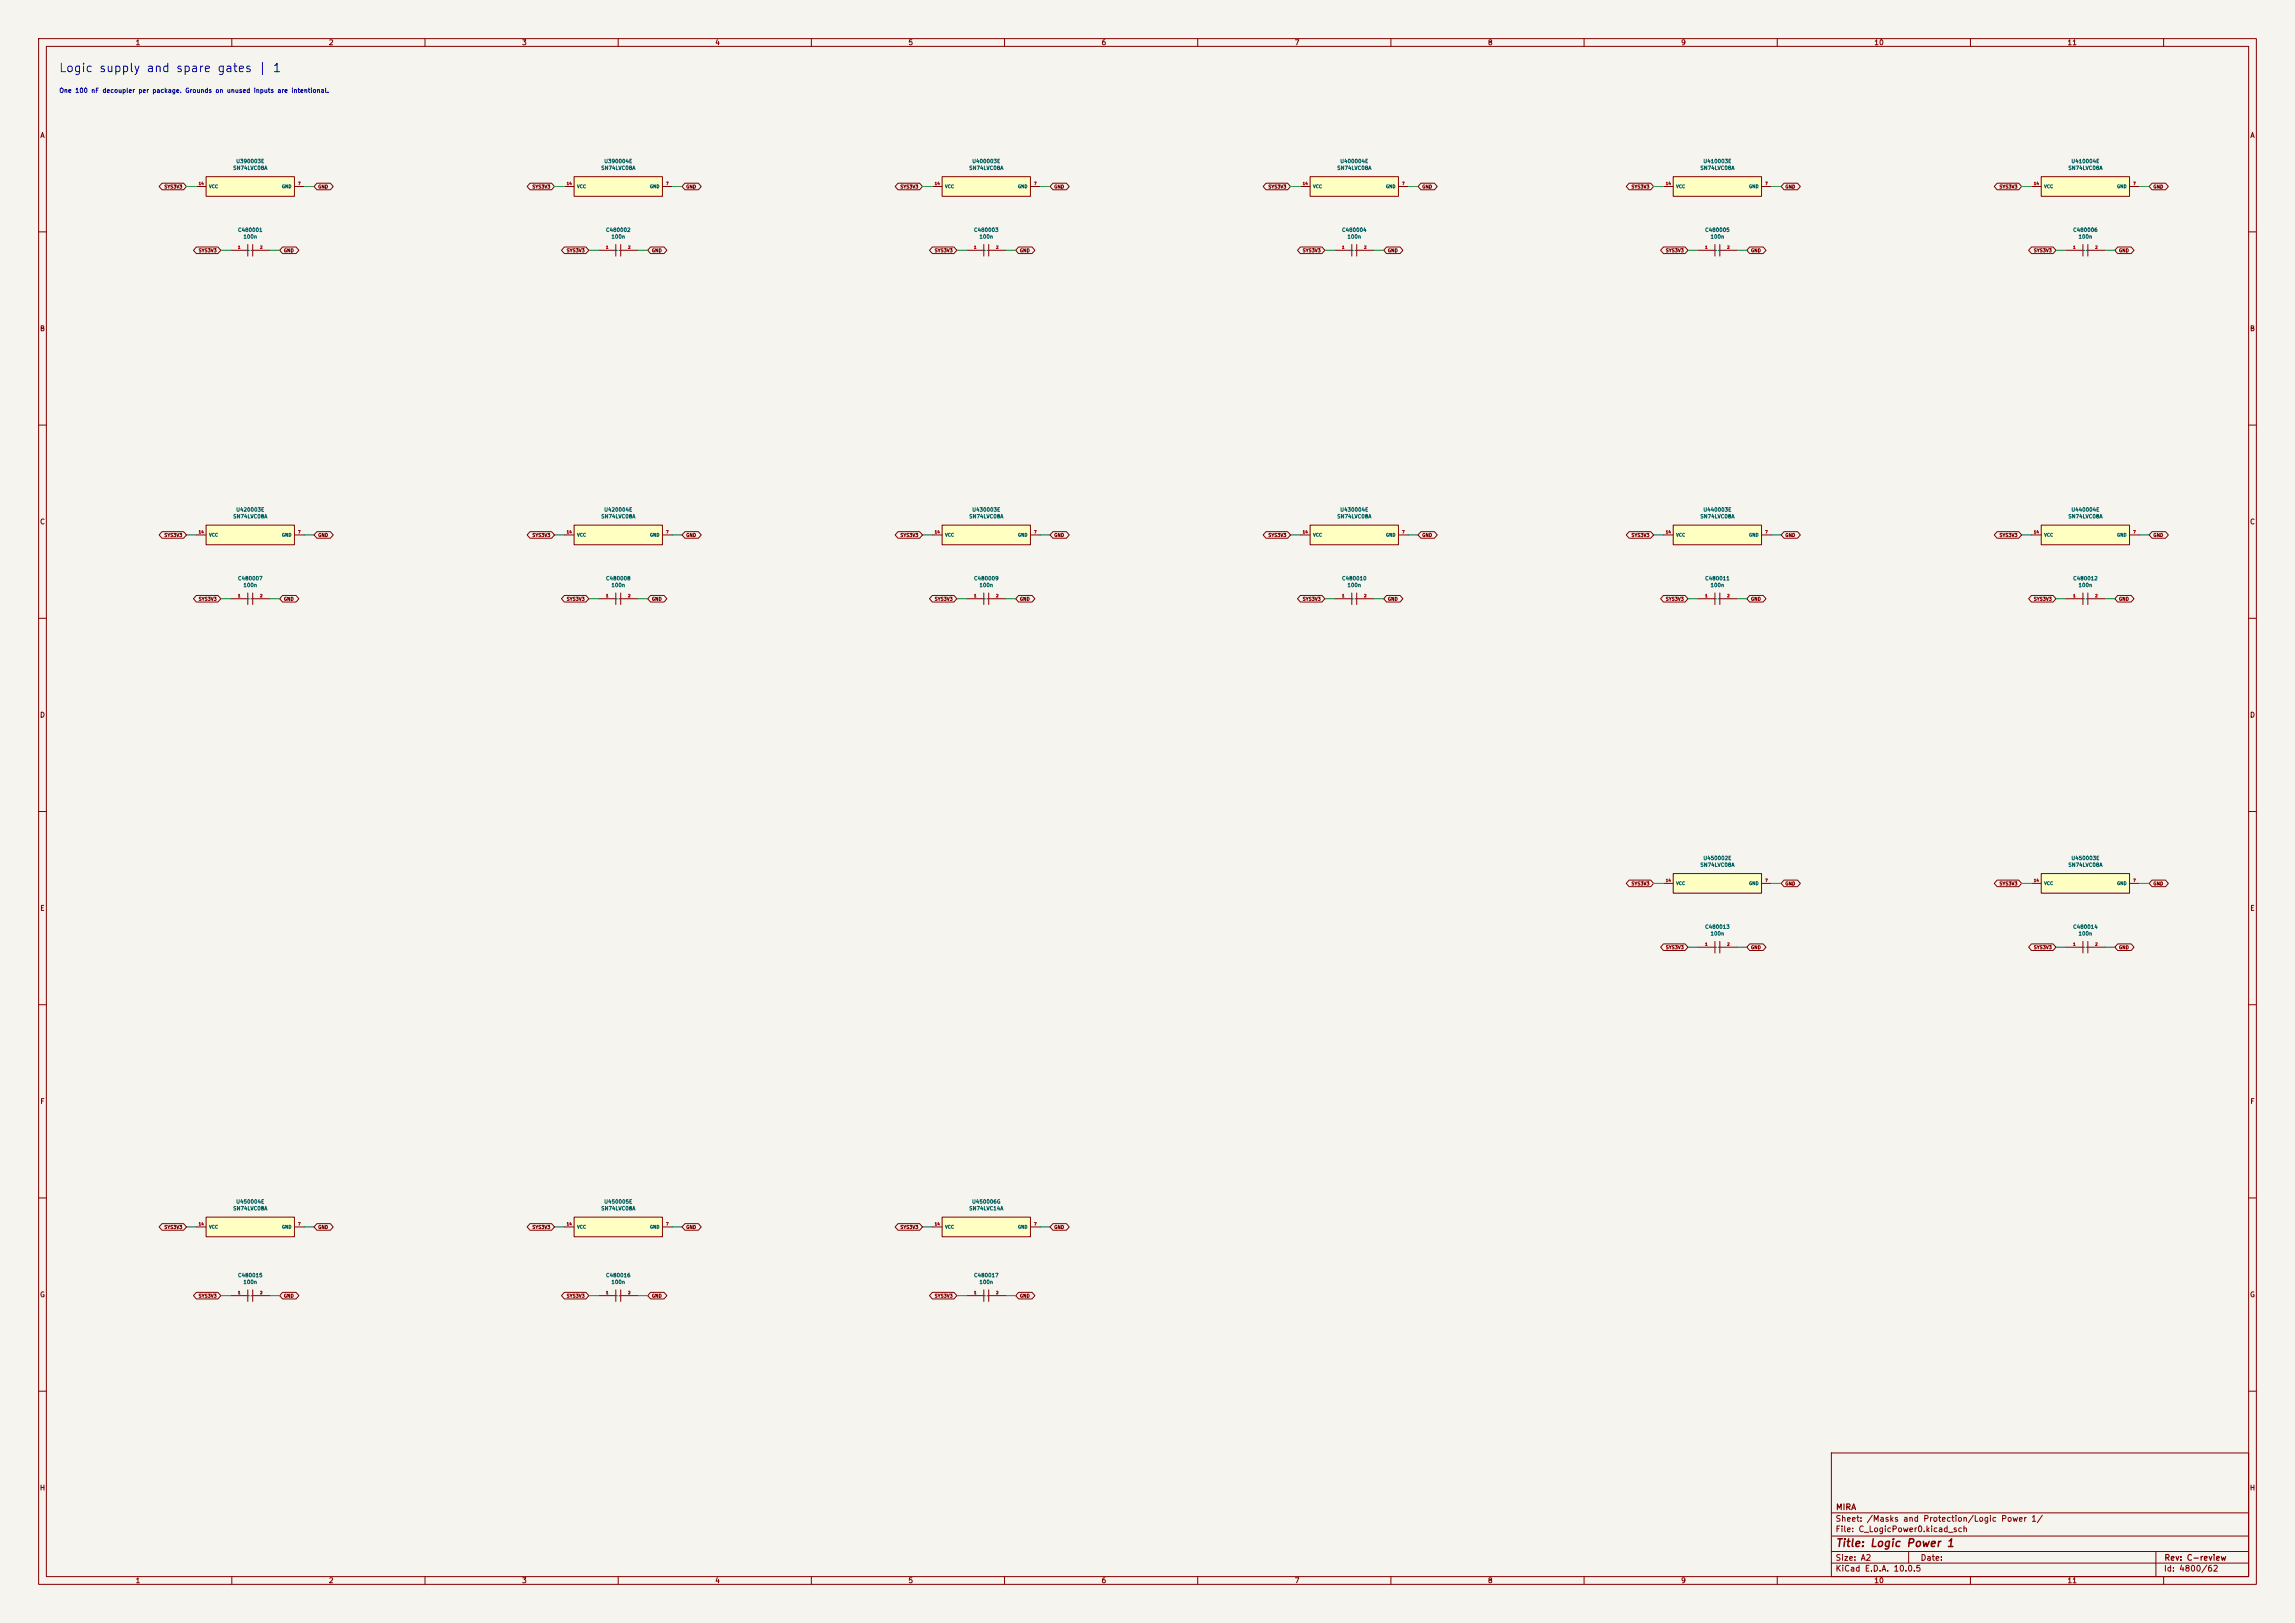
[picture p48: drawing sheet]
<svg xmlns="http://www.w3.org/2000/svg" width="594mm" height="420mm" viewBox="0 0 594 420" stroke-linecap="round" stroke-linejoin="round" font-family="sans-serif">
<defs><g id="words">
<text font-size="2.2" fill="#0000c2" x="15.1" y="19.2">Logic supply and spare gates | 1</text>
<text font-size="2" fill="#840000" x="475" y="400.8">Title: Logic Power 1</text>
<g font-size="1.5" fill="#840000">
<text x="475" y="394.1">Sheet: /Masks and Protection/Logic Power 1/</text>
<text x="475.1" y="391.1">MIRA</text>
<text x="475" y="396.8">File: C_LogicPower0.kicad_sch</text>
<text x="475" y="407">KiCad E.D.A. 10.0.5</text>
<text x="475" y="404.2">Size: A2</text>
<text x="497" y="404.2">Date:</text>
<text x="560" y="407">Id: 4800/62</text>
<text x="560.1" y="404.2">Rev: C-review</text>
</g>
<g font-size="1.3" fill="#840000">
<text x="35" y="12">1</text>
<text x="85" y="12">2</text>
<text x="135" y="12">3</text>
<text x="185" y="12">4</text>
<text x="235" y="12">5</text>
<text x="285" y="12">6</text>
<text x="335" y="12">7</text>
<text x="385" y="12">8</text>
<text x="435" y="12">9</text>
<text x="485" y="12">10</text>
<text x="535" y="12">11</text>
<text x="10.3" y="36">A</text>
<text x="582.3" y="36">A</text>
<text x="10.2" y="86">B</text>
<text x="582.2" y="86">B</text>
<text x="10.2" y="136">C</text>
<text x="582.2" y="136">C</text>
<text x="10.2" y="186">D</text>
<text x="582.2" y="186">D</text>
<text x="10.3" y="236">E</text>
<text x="582.3" y="236">E</text>
<text x="10.3" y="286">F</text>
<text x="582.3" y="286">F</text>
<text x="10.2" y="336">G</text>
<text x="582.2" y="336">G</text>
<text x="10.2" y="386">H</text>
<text x="582.2" y="386">H</text>
<text x="35" y="410">1</text>
<text x="85" y="410">2</text>
<text x="135" y="410">3</text>
<text x="185" y="410">4</text>
<text x="235" y="410">5</text>
<text x="285" y="410">6</text>
<text x="335" y="410">7</text>
<text x="385" y="410">8</text>
<text x="435" y="410">9</text>
<text x="485" y="410">10</text>
<text x="535" y="410">11</text>
</g>
<text font-size="1.2" fill="#0000c2" x="15.2" y="24.3">One 100 nF decoupler per package. Grounds on unused inputs are intentional.</text>
<g font-size="1" fill="#006464">
<text x="60.2" y="44.2">SN74LVC08A</text>
<text x="61" y="42.4">U390003E</text>
<text x="155.5" y="44.2">SN74LVC08A</text>
<text x="156.3" y="42.4">U390004E</text>
<text x="250.7" y="44.2">SN74LVC08A</text>
<text x="251.5" y="42.4">U400003E</text>
<text x="346" y="44.2">SN74LVC08A</text>
<text x="346.8" y="42.4">U400004E</text>
<text x="440" y="44.2">SN74LVC08A</text>
<text x="440.8" y="42.4">U410003E</text>
<text x="535.2" y="44.2">SN74LVC08A</text>
<text x="536" y="42.4">U410004E</text>
<text x="61.5" y="60.2">C480001</text>
<text x="62.9" y="62">100n</text>
<text x="156.7" y="60.2">C480002</text>
<text x="158.1" y="62">100n</text>
<text x="252" y="60.2">C480003</text>
<text x="253.4" y="62">100n</text>
<text x="347.2" y="60.2">C480004</text>
<text x="348.6" y="62">100n</text>
<text x="441.2" y="60.2">C480005</text>
<text x="442.6" y="62">100n</text>
<text x="536.5" y="60.2">C480006</text>
<text x="537.9" y="62">100n</text>
<text x="60.2" y="134.4">SN74LVC08A</text>
<text x="61" y="132.6">U420003E</text>
<text x="155.5" y="134.4">SN74LVC08A</text>
<text x="156.3" y="132.6">U420004E</text>
<text x="250.7" y="134.4">SN74LVC08A</text>
<text x="251.5" y="132.6">U430003E</text>
<text x="346" y="134.4">SN74LVC08A</text>
<text x="346.8" y="132.6">U430004E</text>
<text x="440" y="134.4">SN74LVC08A</text>
<text x="440.8" y="132.6">U440003E</text>
<text x="535.2" y="134.4">SN74LVC08A</text>
<text x="536" y="132.6">U440004E</text>
<text x="61.5" y="150.4">C480007</text>
<text x="62.9" y="152.1">100n</text>
<text x="156.7" y="150.4">C480008</text>
<text x="158.1" y="152.1">100n</text>
<text x="252" y="150.4">C480009</text>
<text x="253.4" y="152.1">100n</text>
<text x="347.2" y="150.4">C480010</text>
<text x="348.6" y="152.1">100n</text>
<text x="441.2" y="150.4">C480011</text>
<text x="442.6" y="152.1">100n</text>
<text x="536.5" y="150.4">C480012</text>
<text x="537.9" y="152.1">100n</text>
<text x="440" y="224.5">SN74LVC08A</text>
<text x="440.8" y="222.8">U450002E</text>
<text x="535.2" y="224.5">SN74LVC08A</text>
<text x="536" y="222.8">U450003E</text>
<text x="441.2" y="240.6">C480013</text>
<text x="442.6" y="242.3">100n</text>
<text x="536.5" y="240.6">C480014</text>
<text x="537.9" y="242.3">100n</text>
<text x="61" y="311.7">U450004E</text>
<text x="156.3" y="311.7">U450005E</text>
<text x="251.5" y="311.7">U450006G</text>
<text x="60.2" y="313.4">SN74LVC08A</text>
<text x="155.5" y="313.4">SN74LVC08A</text>
<text x="250.7" y="313.4">SN74LVC14A</text>
<text x="61.5" y="330.7">C480015</text>
<text x="62.9" y="332.5">100n</text>
<text x="156.7" y="330.7">C480016</text>
<text x="158.1" y="332.5">100n</text>
<text x="252" y="330.7">C480017</text>
<text x="253.4" y="332.5">100n</text>
</g>
<g font-size=".9" fill="#840000">
<text x="42.4" y="49">SYS3V3</text>
<text x="82.3" y="49">GND</text>
<text x="137.7" y="49">SYS3V3</text>
<text x="177.5" y="49">GND</text>
<text x="232.9" y="49">SYS3V3</text>
<text x="272.8" y="49">GND</text>
<text x="328.2" y="49">SYS3V3</text>
<text x="368" y="49">GND</text>
<text x="422.2" y="49">SYS3V3</text>
<text x="462" y="49">GND</text>
<text x="517.4" y="49">SYS3V3</text>
<text x="557.2" y="49">GND</text>
<text x="51.3" y="65.5">SYS3V3</text>
<text x="73.4" y="65.5">GND</text>
<text x="146.6" y="65.5">SYS3V3</text>
<text x="168.6" y="65.5">GND</text>
<text x="241.8" y="65.5">SYS3V3</text>
<text x="263.9" y="65.5">GND</text>
<text x="337.1" y="65.5">SYS3V3</text>
<text x="359.1" y="65.5">GND</text>
<text x="431" y="65.5">SYS3V3</text>
<text x="453.1" y="65.5">GND</text>
<text x="526.3" y="65.5">SYS3V3</text>
<text x="548.3" y="65.5">GND</text>
<text x="42.4" y="139.1">SYS3V3</text>
<text x="82.3" y="139.1">GND</text>
<text x="137.7" y="139.1">SYS3V3</text>
<text x="177.5" y="139.1">GND</text>
<text x="232.9" y="139.1">SYS3V3</text>
<text x="272.8" y="139.1">GND</text>
<text x="328.2" y="139.1">SYS3V3</text>
<text x="368" y="139.1">GND</text>
<text x="422.2" y="139.1">SYS3V3</text>
<text x="462" y="139.1">GND</text>
<text x="517.4" y="139.1">SYS3V3</text>
<text x="557.2" y="139.1">GND</text>
<text x="51.3" y="155.6">SYS3V3</text>
<text x="73.4" y="155.6">GND</text>
<text x="146.6" y="155.6">SYS3V3</text>
<text x="168.6" y="155.6">GND</text>
<text x="241.8" y="155.6">SYS3V3</text>
<text x="263.9" y="155.6">GND</text>
<text x="337.1" y="155.6">SYS3V3</text>
<text x="359.1" y="155.6">GND</text>
<text x="431" y="155.6">SYS3V3</text>
<text x="453.1" y="155.6">GND</text>
<text x="526.3" y="155.6">SYS3V3</text>
<text x="548.3" y="155.6">GND</text>
<text x="422.2" y="229.3">SYS3V3</text>
<text x="462" y="229.3">GND</text>
<text x="517.4" y="229.3">SYS3V3</text>
<text x="557.2" y="229.3">GND</text>
<text x="431" y="245.8">SYS3V3</text>
<text x="453.1" y="245.8">GND</text>
<text x="526.3" y="245.8">SYS3V3</text>
<text x="548.3" y="245.8">GND</text>
<text x="42.4" y="318.2">SYS3V3</text>
<text x="82.3" y="318.2">GND</text>
<text x="137.7" y="318.2">SYS3V3</text>
<text x="177.5" y="318.2">GND</text>
<text x="232.9" y="318.2">SYS3V3</text>
<text x="272.8" y="318.2">GND</text>
<text x="51.3" y="336">SYS3V3</text>
<text x="73.4" y="336">GND</text>
<text x="146.6" y="336">SYS3V3</text>
<text x="168.6" y="336">GND</text>
<text x="241.8" y="336">SYS3V3</text>
<text x="263.9" y="336">GND</text>
</g>
<g font-size=".8" fill="#006464">
<text x="54" y="48.9">VCC</text>
<text x="72.9" y="48.9">GND</text>
<text x="149.3" y="48.9">VCC</text>
<text x="168.1" y="48.9">GND</text>
<text x="244.5" y="48.9">VCC</text>
<text x="263.4" y="48.9">GND</text>
<text x="339.8" y="48.9">VCC</text>
<text x="358.6" y="48.9">GND</text>
<text x="433.7" y="48.9">VCC</text>
<text x="452.6" y="48.9">GND</text>
<text x="529" y="48.9">VCC</text>
<text x="547.8" y="48.9">GND</text>
<text x="64" y="65.4">~~</text>
<text x="159.2" y="65.4">~~</text>
<text x="254.5" y="65.4">~~</text>
<text x="349.7" y="65.4">~~</text>
<text x="443.7" y="65.4">~~</text>
<text x="539" y="65.4">~~</text>
<text x="54" y="139">VCC</text>
<text x="72.9" y="139">GND</text>
<text x="149.3" y="139">VCC</text>
<text x="168.1" y="139">GND</text>
<text x="244.5" y="139">VCC</text>
<text x="263.4" y="139">GND</text>
<text x="339.8" y="139">VCC</text>
<text x="358.6" y="139">GND</text>
<text x="433.7" y="139">VCC</text>
<text x="452.6" y="139">GND</text>
<text x="529" y="139">VCC</text>
<text x="547.8" y="139">GND</text>
<text x="64" y="155.6">~~</text>
<text x="159.2" y="155.6">~~</text>
<text x="254.5" y="155.6">~~</text>
<text x="349.7" y="155.6">~~</text>
<text x="443.7" y="155.6">~~</text>
<text x="539" y="155.6">~~</text>
<text x="433.7" y="229.2">VCC</text>
<text x="452.6" y="229.2">GND</text>
<text x="529" y="229.2">VCC</text>
<text x="547.8" y="229.2">GND</text>
<text x="443.7" y="245.7">~~</text>
<text x="539" y="245.7">~~</text>
<text x="54" y="318.1">VCC</text>
<text x="72.9" y="318.1">GND</text>
<text x="149.3" y="318.1">VCC</text>
<text x="168.1" y="318.1">GND</text>
<text x="244.5" y="318.1">VCC</text>
<text x="263.4" y="318.1">GND</text>
<text x="64" y="335.9">~~</text>
<text x="159.2" y="335.9">~~</text>
<text x="254.5" y="335.9">~~</text>
</g>
<g font-size=".7" fill="#a90000">
<text x="51.3" y="48">14</text>
<text x="77.1" y="48">7</text>
<text x="146.6" y="48">14</text>
<text x="172.3" y="48">7</text>
<text x="241.8" y="48">14</text>
<text x="267.6" y="48">7</text>
<text x="337.1" y="48">14</text>
<text x="362.8" y="48">7</text>
<text x="431.1" y="48">14</text>
<text x="456.8" y="48">7</text>
<text x="526.3" y="48">14</text>
<text x="552" y="48">7</text>
<text x="61.5" y="64.5">1</text>
<text x="67.2" y="64.5">2</text>
<text x="156.8" y="64.5">1</text>
<text x="162.5" y="64.5">2</text>
<text x="252" y="64.5">1</text>
<text x="257.7" y="64.5">2</text>
<text x="347.3" y="64.5">1</text>
<text x="353" y="64.5">2</text>
<text x="441.2" y="64.5">1</text>
<text x="447" y="64.5">2</text>
<text x="536.5" y="64.5">1</text>
<text x="542.2" y="64.5">2</text>
<text x="51.3" y="138.2">14</text>
<text x="77.1" y="138.2">7</text>
<text x="146.6" y="138.2">14</text>
<text x="172.3" y="138.2">7</text>
<text x="241.8" y="138.2">14</text>
<text x="267.6" y="138.2">7</text>
<text x="337.1" y="138.2">14</text>
<text x="362.8" y="138.2">7</text>
<text x="431.1" y="138.2">14</text>
<text x="456.8" y="138.2">7</text>
<text x="526.3" y="138.2">14</text>
<text x="552" y="138.2">7</text>
<text x="61.5" y="154.7">1</text>
<text x="67.2" y="154.7">2</text>
<text x="156.8" y="154.7">1</text>
<text x="162.5" y="154.7">2</text>
<text x="252" y="154.7">1</text>
<text x="257.7" y="154.7">2</text>
<text x="347.3" y="154.7">1</text>
<text x="353" y="154.7">2</text>
<text x="441.2" y="154.7">1</text>
<text x="447" y="154.7">2</text>
<text x="536.5" y="154.7">1</text>
<text x="542.2" y="154.7">2</text>
<text x="431.1" y="228.4">14</text>
<text x="456.8" y="228.4">7</text>
<text x="526.3" y="228.4">14</text>
<text x="552" y="228.4">7</text>
<text x="441.2" y="244.9">1</text>
<text x="447" y="244.9">2</text>
<text x="536.5" y="244.9">1</text>
<text x="542.2" y="244.9">2</text>
<text x="51.3" y="317.3">14</text>
<text x="77.1" y="317.3">7</text>
<text x="146.6" y="317.3">14</text>
<text x="172.3" y="317.3">7</text>
<text x="241.8" y="317.3">14</text>
<text x="267.6" y="317.3">7</text>
<text x="61.5" y="335">1</text>
<text x="67.2" y="335">2</text>
<text x="156.8" y="335">1</text>
<text x="162.5" y="335">2</text>
<text x="252" y="335">1</text>
<text x="257.7" y="335">2</text>
</g>
</g></defs>
<path d="M0 0h594v420h-594z" fill="#f5f4ef" stroke="#f5f4ef" stroke-width=".26"/>
<g fill="none" stroke="#840000" stroke-width=".26">
<path d="M10 10h574v400h-574zM12 12h570v396h-570zM60 10v2M110 10v2M160 10v2M210 10v2M260 10v2M310 10v2M360 10v2M410 10v2M460 10v2M510 10v2"/>
<path d="M560 10v2M10 60h2M582 60h2M10 110h2M582 110h2M59.7 154.9h4.4M64.1 153.4v3M65.4 153.4v3M65.4 154.9h4.4M10 160h2M582 160h2M10 210h2"/>
<path d="M582 210h2M10 260h2M582 260h2M10 310h2M582 310h2M10 360h2M474 376h108v32h-108zM582 360h2M474 397.5h108M474 391.5h108M60 408v2M110 408v2"/>
<path d="M160 408v2M210 408v2M260 408v2M310 408v2M360 408v2M410 408v2M460 408v2M474 404.5h108M474 401.5h108M494 401.5v3M510 408v2M558 401.5v6.5"/>
<path d="M560 408v2"/>
</g>
<path d="M148.6 45.7h22.8v5.1h-22.8z" fill="#ffffc2"/>
<path d="M146 48.3h2.6M148.6 45.7h22.8v5.1h-22.8zM171.4 48.3h2.6" fill="none" stroke="#840000" stroke-width=".26"/>
<path d="M243.8 315h22.9v5h-22.9z" fill="#ffffc2"/>
<g fill="none" stroke="#840000" stroke-width=".26">
<path d="M59.7 64.8h4.4M64.1 63.3v3M65.4 64.8h4.4M65.4 63.3v3M154.9 64.8h4.5M159.4 63.3v3M160.7 63.3v3M160.7 64.8h4.4M241.3 317.5h2.5M243.8 315h22.9v5h-22.9zM266.7 317.5h2.5M250.2 335.3h4.4"/>
<path d="M254.6 333.8v3M255.9 333.8v3M255.9 335.3h4.4"/>
</g>
<path d="M53.3 45.7h22.9v5.1h-22.9z" fill="#ffffc2"/>
<path d="M50.8 48.3h2.5M53.3 45.7h22.9v5.1h-22.9zM76.2 48.3h2.5M250.2 64.8h4.4M254.6 63.3v3M255.9 63.3v3M255.9 64.8h4.4M154.9 154.9h4.5M159.4 153.4v3M160.7 153.4v3M160.7 154.9h4.4" fill="none" stroke="#840000" stroke-width=".26"/>
<path d="M148.6 135.9h22.8v5.1h-22.8z" fill="#ffffc2"/>
<path d="M146 138.4h2.6M148.6 135.9h22.8v5.1h-22.8zM171.4 138.4h2.6" fill="none" stroke="#840000" stroke-width=".26"/>
<path d="M339.1 45.7h22.8v5.1h-22.8z" fill="#ffffc2"/>
<path d="M336.5 48.3h2.6M339.1 45.7h22.8v5.1h-22.8zM361.9 48.3h2.6M345.4 64.8h4.5M349.9 63.3v3M351.2 63.3v3M351.2 64.8h4.4" fill="none" stroke="#840000" stroke-width=".26"/>
<path d="M243.8 45.7h22.9v5.1h-22.9z" fill="#ffffc2"/>
<path d="M241.3 48.3h2.5M243.8 45.7h22.9v5.1h-22.9zM266.7 48.3h2.5" fill="none" stroke="#840000" stroke-width=".26"/>
<path d="M53.3 135.9h22.9v5.1h-22.9z" fill="#ffffc2"/>
<path d="M50.8 138.4h2.5M53.3 135.9h22.9v5.1h-22.9zM76.2 138.4h2.5M439.4 245.1h4.5M443.9 243.6v3M445.1 243.6v3M445.1 245.1h4.5" fill="none" stroke="#840000" stroke-width=".26"/>
<path d="M243.8 135.9h22.9v5.1h-22.9z" fill="#ffffc2"/>
<path d="M241.3 138.4h2.5M243.8 135.9h22.9v5.1h-22.9zM266.7 138.4h2.5" fill="none" stroke="#840000" stroke-width=".26"/>
<path d="M433.1 226.1h22.8v5h-22.8z" fill="#ffffc2"/>
<path d="M250.2 154.9h4.4M254.6 153.4v3M255.9 153.4v3M255.9 154.9h4.4M439.4 154.9h4.5M443.9 153.4v3M445.1 154.9h4.5M445.1 153.4v3M430.5 228.6h2.6M433.1 226.1h22.8v5h-22.8zM455.9 228.6h2.6" fill="none" stroke="#840000" stroke-width=".26"/>
<path d="M433.1 135.9h22.8v5.1h-22.8z" fill="#ffffc2"/>
<path d="M430.5 138.4h2.6M433.1 135.9h22.8v5.1h-22.8zM455.9 138.4h2.6" fill="none" stroke="#840000" stroke-width=".26"/>
<path d="M339.1 135.9h22.8v5.1h-22.8z" fill="#ffffc2"/>
<path d="M439.4 64.8h4.5M443.9 63.3v3M445.1 63.3v3M445.1 64.8h4.5M336.5 138.4h2.6M339.1 135.9h22.8v5.1h-22.8zM361.9 138.4h2.6M345.4 154.9h4.5M349.9 153.4v3M351.2 153.4v3M351.2 154.9h4.4" fill="none" stroke="#840000" stroke-width=".26"/>
<path d="M433.1 45.7h22.8v5.1h-22.8z" fill="#ffffc2"/>
<g fill="none" stroke="#840000" stroke-width=".26">
<path d="M430.5 48.3h2.6M433.1 45.7h22.8v5.1h-22.8zM455.9 48.3h2.6M534.7 154.9h4.4M539.1 153.4v3M540.4 153.4v3M540.4 154.9h4.4M534.7 245.1h4.4M539.1 243.6v3M540.4 243.6v3M540.4 245.1h4.4M154.9 335.3h4.5"/>
<path d="M159.4 333.8v3M160.7 333.8v3M160.7 335.3h4.4"/>
</g>
<path d="M528.3 226.1h22.9v5h-22.9z" fill="#ffffc2"/>
<path d="M525.8 228.6h2.5M528.3 226.1h22.9v5h-22.9zM551.2 228.6h2.5" fill="none" stroke="#840000" stroke-width=".26"/>
<path d="M53.3 315h22.9v5h-22.9z" fill="#ffffc2"/>
<path d="M50.8 317.5h2.5M53.3 315h22.9v5h-22.9zM76.2 317.5h2.5" fill="none" stroke="#840000" stroke-width=".26"/>
<path d="M528.3 135.9h22.9v5.1h-22.9z" fill="#ffffc2"/>
<path d="M525.8 138.4h2.5M528.3 135.9h22.9v5.1h-22.9zM551.2 138.4h2.5" fill="none" stroke="#840000" stroke-width=".26"/>
<path d="M148.6 315h22.8v5h-22.8z" fill="#ffffc2"/>
<path d="M534.7 64.8h4.4M539.1 63.3v3M540.4 63.3v3M540.4 64.8h4.4M146 317.5h2.6M148.6 315h22.8v5h-22.8zM171.4 317.5h2.6M59.7 335.3h4.4M64.1 333.8v3M65.4 333.8v3M65.4 335.3h4.4" fill="none" stroke="#840000" stroke-width=".26"/>
<path d="M528.3 45.7h22.9v5.1h-22.9z" fill="#ffffc2"/>
<g fill="none" stroke="#840000" stroke-width=".26">
<path d="M41.9 47.4h5.6l.8 .9-.8 .8h-5.6l-.7-.8zM82 47.4h3.5l.8 .9-.8 .8h-3.5l-.7-.8zM137.2 47.4h5.6l.7 .9-.7 .8h-5.6l-.8-.8zM177.3 47.4h3.5l.7 .9-.7 .8h-3.5l-.8-.8zM232.4 47.4h5.6l.8 .9-.8 .8h-5.6l-.7-.8zM272.5 47.4h3.5l.8 .9-.8 .8h-3.5l-.7-.8zM327.7 47.4h5.6l.7 .9-.7 .8h-5.6l-.8-.8zM367.8 47.4h3.5l.7 .9-.7 .8h-3.5l-.8-.8zM421.7 47.4h5.5l.8 .9-.8 .8h-5.5l-.8-.8zM461.8 47.4h3.4l.8 .9-.8 .8h-3.4l-.8-.8zM516.9 47.4h5.6l.7 .9-.7 .8h-5.6l-.7-.8zM525.8 48.3h2.5"/>
<path d="M528.3 45.7h22.9v5.1h-22.9zM551.2 48.3h2.5M557 47.4h3.5l.7 .9-.7 .8h-3.5l-.7-.8zM50.8 63.9h5.6l.7 .9-.7 .8h-5.6l-.7-.8zM73.1 63.9h3.5l.8 .9-.8 .8h-3.5l-.7-.8zM146.1 63.9h5.6l.7 .9-.7 .8h-5.6l-.8-.8zM168.4 63.9h3.5l.7 .9-.7 .8h-3.5l-.8-.8zM241.3 63.9h5.6l.7 .9-.7 .8h-5.6l-.7-.8zM263.6 63.9h3.5l.8 .9-.8 .8h-3.5l-.7-.8zM336.6 63.9h5.6l.7 .9-.7 .8h-5.6l-.8-.8zM358.9 63.9h3.5l.7 .9-.7 .8h-3.5l-.8-.8zM430.5 63.9h5.6l.8 .9-.8 .8h-5.6l-.7-.8z"/>
<path d="M452.9 63.9h3.4l.8 .9-.8 .8h-3.4l-.8-.8zM525.8 63.9h5.6l.7 .9-.7 .8h-5.6l-.7-.8zM548.1 63.9h3.5l.7 .9-.7 .8h-3.5l-.7-.8zM41.9 137.6h5.6l.8 .8-.8 .9h-5.6l-.7-.9zM82 137.6h3.5l.8 .8-.8 .9h-3.5l-.7-.9zM137.2 137.6h5.6l.7 .8-.7 .9h-5.6l-.8-.9zM177.3 137.6h3.5l.7 .8-.7 .9h-3.5l-.8-.9zM232.4 137.6h5.6l.8 .8-.8 .9h-5.6l-.7-.9zM272.5 137.6h3.5l.8 .8-.8 .9h-3.5l-.7-.9zM327.7 137.6h5.6l.7 .8-.7 .9h-5.6l-.8-.9zM367.8 137.6h3.5l.7 .8-.7 .9h-3.5l-.8-.9zM421.7 137.6h5.5l.8 .8-.8 .9h-5.5l-.8-.9z"/>
<path d="M461.8 137.6h3.4l.8 .8-.8 .9h-3.4l-.8-.9zM516.9 137.6h5.6l.7 .8-.7 .9h-5.6l-.7-.9zM557 137.6h3.5l.7 .8-.7 .9h-3.5l-.7-.9zM50.8 154.1h5.6l.7 .8-.7 .9h-5.6l-.7-.9zM73.1 154.1h3.5l.8 .8-.8 .9h-3.5l-.7-.9zM146.1 154.1h5.6l.7 .8-.7 .9h-5.6l-.8-.9zM168.4 154.1h3.5l.7 .8-.7 .9h-3.5l-.8-.9zM241.3 154.1h5.6l.7 .8-.7 .9h-5.6l-.7-.9zM263.6 154.1h3.5l.8 .8-.8 .9h-3.5l-.7-.9zM336.6 154.1h5.6l.7 .8-.7 .9h-5.6l-.8-.9zM358.9 154.1h3.5l.7 .8-.7 .9h-3.5l-.8-.9zM430.5 154.1h5.6l.8 .8-.8 .9h-5.6l-.7-.9z"/>
<path d="M452.9 154.1h3.4l.8 .8-.8 .9h-3.4l-.8-.9zM525.8 154.1h5.6l.7 .8-.7 .9h-5.6l-.7-.9zM548.1 154.1h3.5l.7 .8-.7 .9h-3.5l-.7-.9zM421.7 227.7h5.5l.8 .9-.8 .9h-5.5l-.8-.9zM461.8 227.7h3.4l.8 .9-.8 .9h-3.4l-.8-.9zM516.9 227.7h5.6l.7 .9-.7 .9h-5.6l-.7-.9zM557 227.7h3.5l.7 .9-.7 .9h-3.5l-.7-.9zM430.5 244.3h5.6l.8 .8-.8 .9h-5.6l-.7-.9zM452.9 244.3h3.4l.8 .8-.8 .9h-3.4l-.8-.9zM525.8 244.3h5.6l.7 .8-.7 .9h-5.6l-.7-.9zM548.1 244.3h3.5l.7 .8-.7 .9h-3.5l-.7-.9zM41.9 316.6h5.6l.8 .9-.8 .9h-5.6l-.7-.9z"/>
<path d="M82 316.6h3.5l.8 .9-.8 .9h-3.5l-.7-.9zM137.2 316.6h5.6l.7 .9-.7 .9h-5.6l-.8-.9zM177.3 316.6h3.5l.7 .9-.7 .9h-3.5l-.8-.9zM232.4 316.6h5.6l.8 .9-.8 .9h-5.6l-.7-.9zM272.5 316.6h3.5l.8 .9-.8 .9h-3.5l-.7-.9zM50.8 334.4h5.6l.7 .9-.7 .8h-5.6l-.7-.8zM73.1 334.4h3.5l.8 .9-.8 .8h-3.5l-.7-.8zM146.1 334.4h5.6l.7 .9-.7 .8h-5.6l-.8-.8zM168.4 334.4h3.5l.7 .9-.7 .8h-3.5l-.8-.8zM241.3 334.4h5.6l.7 .9-.7 .8h-5.6l-.7-.8zM263.6 334.4h3.5l.8 .9-.8 .8h-3.5l-.7-.8z"/>
</g>
<g fill="none" stroke="#009600" stroke-width=".26">
<path d="M48.3 48.3h2.5M78.7 48.3h2.6M143.5 48.3h2.5M174 48.3h2.5M238.8 48.3h2.5M269.2 48.3h2.6M334 48.3h2.5M364.5 48.3h2.5M428 48.3h2.5M458.5 48.3h2.5M523.2 48.3h2.6M553.7 48.3h2.6"/>
<path d="M57.1 64.8h2.6M69.8 64.8h2.6M152.4 64.8h2.5M165.1 64.8h2.5M247.6 64.8h2.6M260.3 64.8h2.6M342.9 64.8h2.5M355.6 64.8h2.5M436.9 64.8h2.5M449.6 64.8h2.5M532.1 64.8h2.6M544.8 64.8h2.6"/>
<path d="M48.3 138.4h2.5M78.7 138.4h2.6M143.5 138.4h2.5M174 138.4h2.5M238.8 138.4h2.5M269.2 138.4h2.6M334 138.4h2.5M364.5 138.4h2.5M428 138.4h2.5M458.5 138.4h2.5M523.2 138.4h2.6M553.7 138.4h2.6"/>
<path d="M57.1 154.9h2.6M69.8 154.9h2.6M152.4 154.9h2.5M165.1 154.9h2.5M247.6 154.9h2.6M260.3 154.9h2.6M342.9 154.9h2.5M355.6 154.9h2.5M436.9 154.9h2.5M449.6 154.9h2.5M532.1 154.9h2.6M544.8 154.9h2.6"/>
<path d="M428 228.6h2.5M458.5 228.6h2.5M523.2 228.6h2.6M553.7 228.6h2.6M436.9 245.1h2.5M449.6 245.1h2.5M532.1 245.1h2.6M544.8 245.1h2.6M48.3 317.5h2.5M78.7 317.5h2.6M143.5 317.5h2.5M174 317.5h2.5"/>
<path d="M238.8 317.5h2.5M269.2 317.5h2.6M57.1 335.3h2.6M69.8 335.3h2.6M152.4 335.3h2.5M165.1 335.3h2.5M247.6 335.3h2.6M260.3 335.3h2.6"/>
</g>
<use href="#words"/>
</svg>
